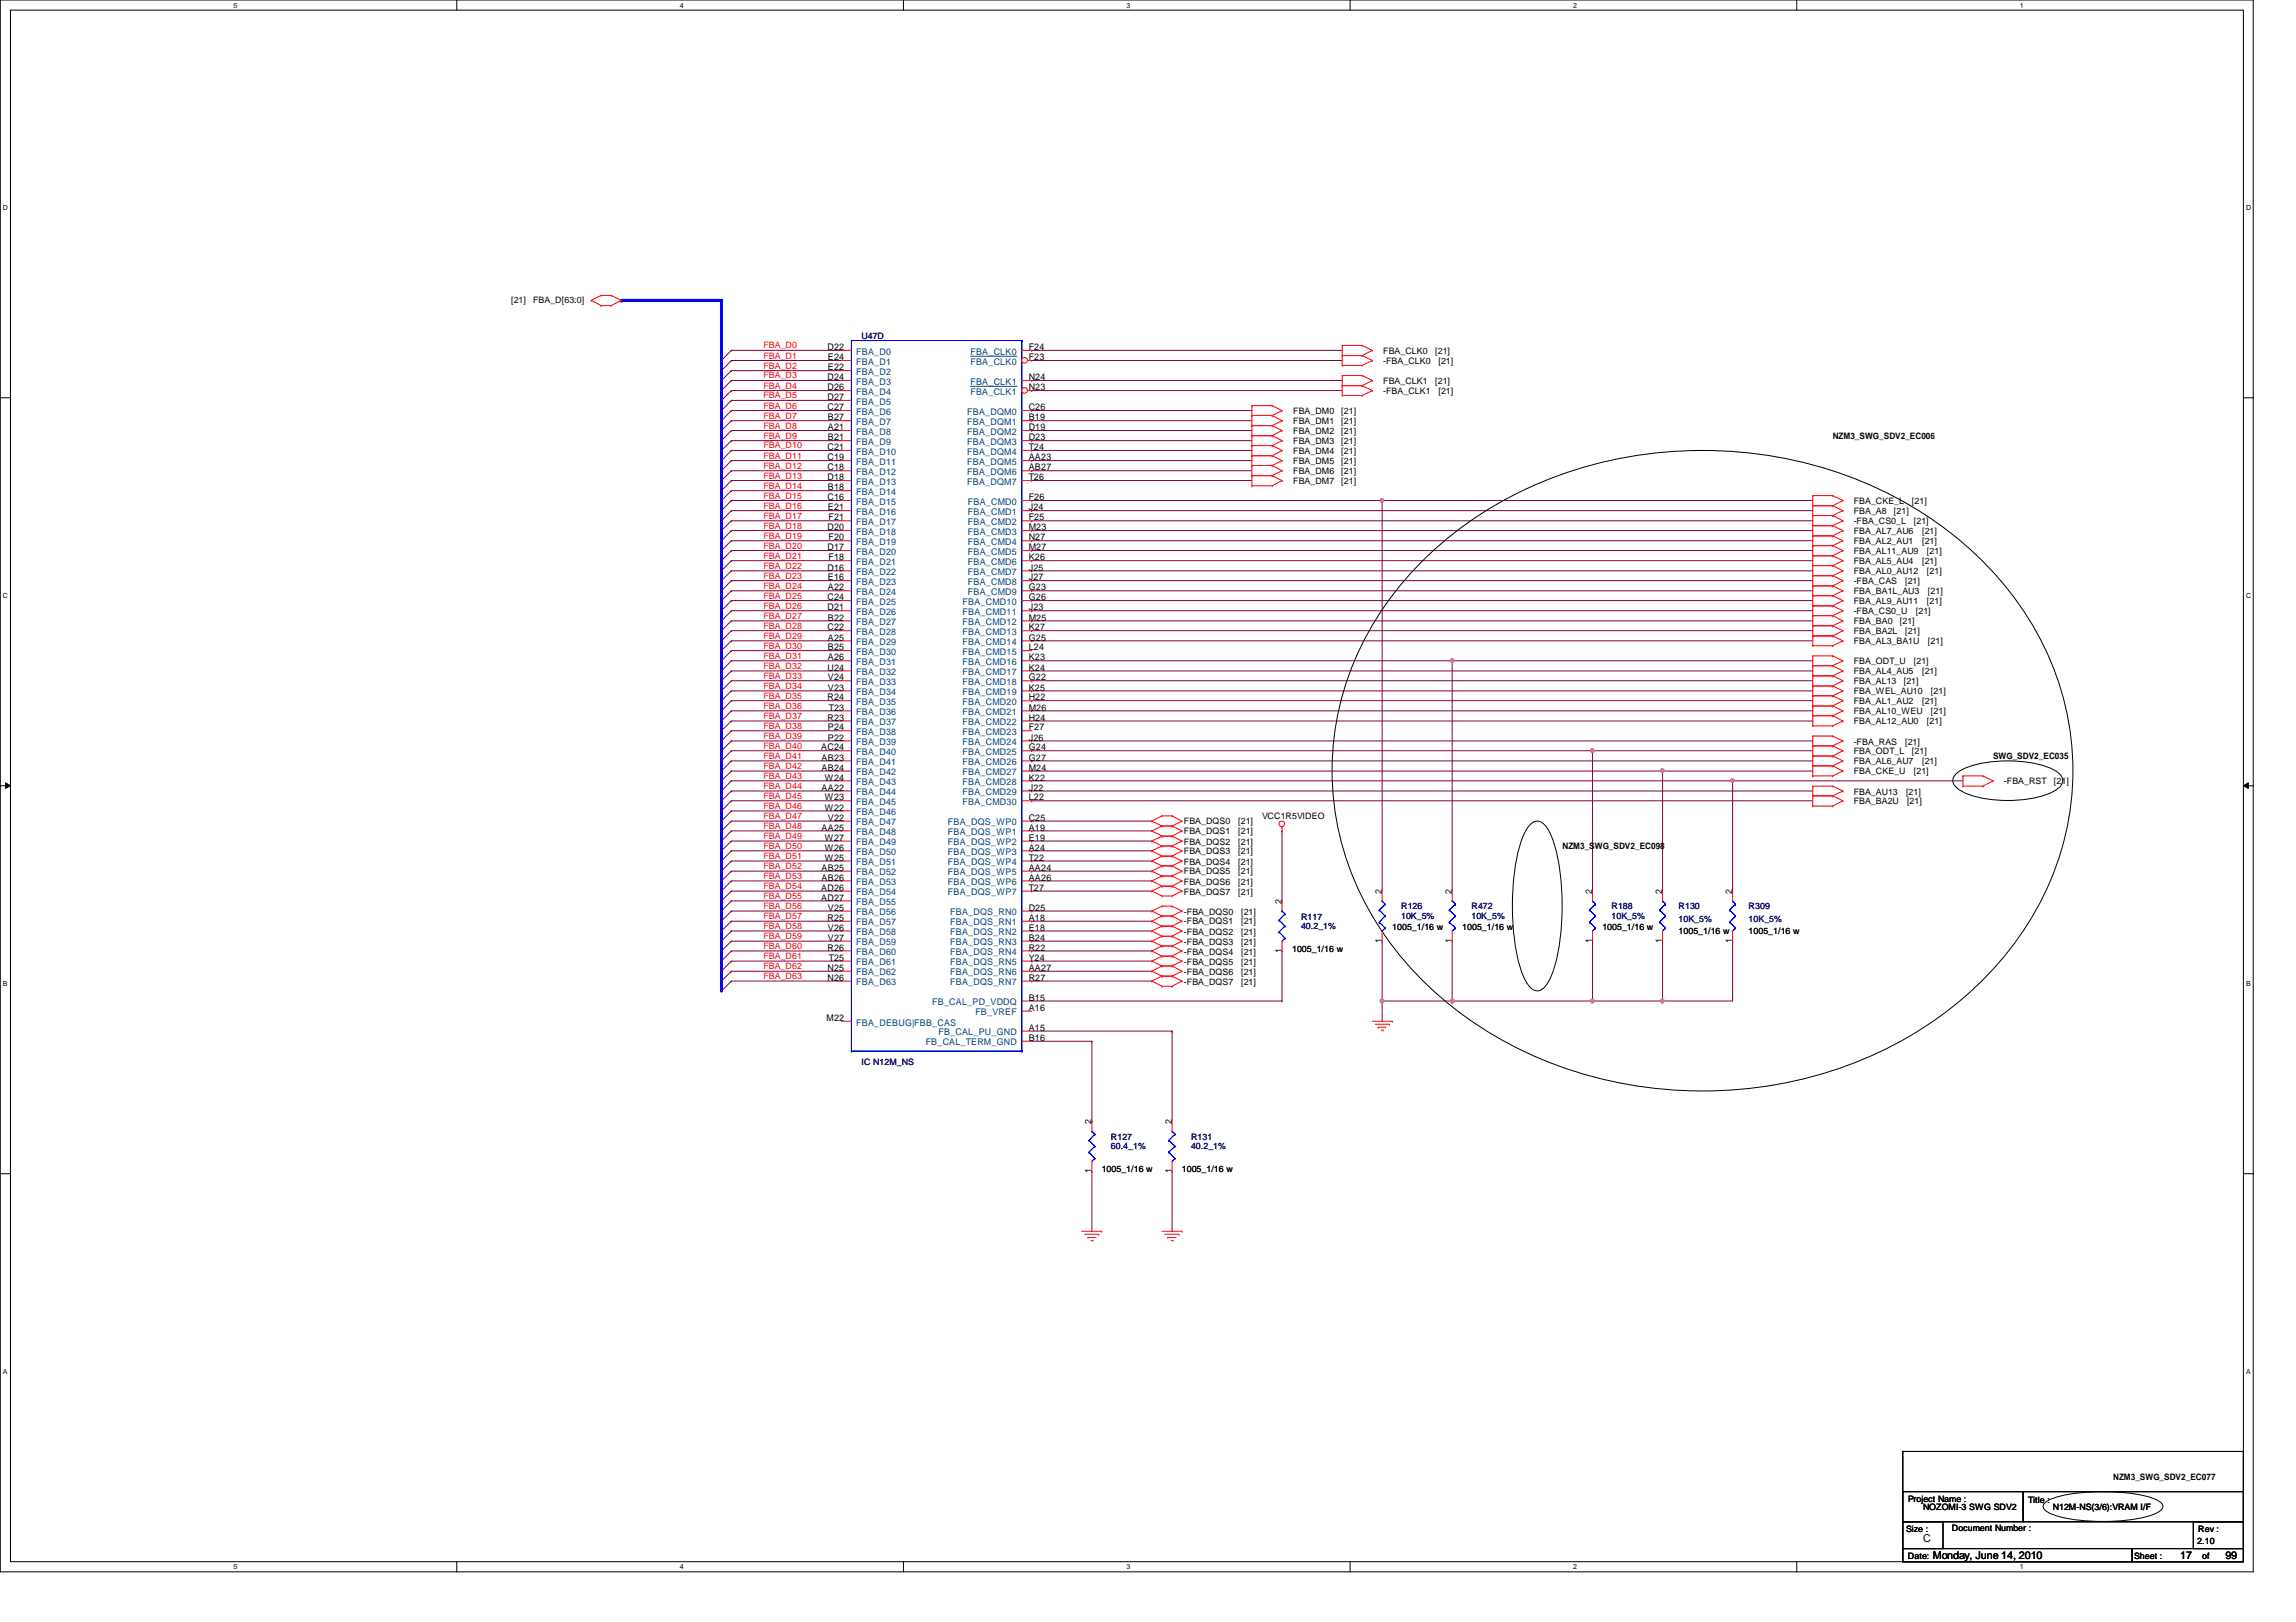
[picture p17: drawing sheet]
<svg xmlns="http://www.w3.org/2000/svg" width="297mm" height="210mm" viewBox="0 0 297 210" stroke-linecap="round" stroke-linejoin="round" font-family="sans-serif">
<defs><g id="words">
<g font-size="1.4">
<text x="248.8" y="199.5">C</text>
<text x="250.1" y="201.7">Monday, June 14, 2010</text>
<text x="282.1" y="201.7">17</text>
<text x="287.9" y="201.7">99</text>
</g>
<g font-size="1.2">
<text x="107.1" y="45.3">D22</text>
<text x="107.1" y="46.6">E24</text>
<text x="107.1" y="47.9">E22</text>
<text x="133.1" y="46.6">F23</text>
<text x="133.1" y="45.3">F24</text>
<text x="107.1" y="53.1">C27</text>
<text x="107.1" y="51.8">D27</text>
<text x="107.1" y="49.2">D24</text>
<text x="107.1" y="50.5">D26</text>
<text x="133.1" y="53.1">C26</text>
<text x="133.1" y="50.5">N23</text>
<text x="133.1" y="49.2">N24</text>
<text x="107.1" y="59.6">C19</text>
<text x="107.1" y="58.3">C21</text>
<text x="107.1" y="54.4">B27</text>
<text x="107.1" y="55.7">A21</text>
<text x="107.1" y="57">B21</text>
<text x="133.1" y="59.6">AA23</text>
<text x="133.1" y="58.3">T24</text>
<text x="133.1" y="57">D23</text>
<text x="133.1" y="55.7">D19</text>
<text x="133.1" y="54.4">B19</text>
<text x="107.1" y="62.1">D18</text>
<text x="107.1" y="64.7">C16</text>
<text x="107.1" y="60.9">C18</text>
<text x="107.1" y="63.5">B18</text>
<text x="133.1" y="64.7">F26</text>
<text x="133.1" y="60.9">AB27</text>
<text x="133.1" y="62.1">T26</text>
<text x="107.1" y="68.6">D20</text>
<text x="107.1" y="71.2">D17</text>
<text x="107.1" y="66">E21</text>
<text x="107.2" y="69.9">F20</text>
<text x="107.2" y="67.4">F21</text>
<text x="133.1" y="69.9">N27</text>
<text x="133.1" y="68.6">M23</text>
<text x="133.1" y="67.4">F25</text>
<text x="133.1" y="66">J24</text>
<text x="133.1" y="71.2">M27</text>
<text x="107.1" y="77.7">C24</text>
<text x="107.1" y="73.8">D16</text>
<text x="107.1" y="76.4">A22</text>
<text x="107.1" y="75.1">E16</text>
<text x="107.2" y="72.5">F18</text>
<text x="133.1" y="77.7">G26</text>
<text x="133.1" y="76.4">G23</text>
<text x="133.1" y="75.1">J27</text>
<text x="133.1" y="73.8">J25</text>
<text x="133.1" y="72.5">K26</text>
<text x="107.1" y="81.6">C22</text>
<text x="107.1" y="79">D21</text>
<text x="107.1" y="80.3">B22</text>
<text x="107.1" y="82.9">A25</text>
<text x="133.1" y="82.9">G25</text>
<text x="133.1" y="80.3">M25</text>
<text x="133.1" y="79">J23</text>
<text x="133.1" y="81.6">K27</text>
<text x="107.1" y="86.8">U24</text>
<text x="107.1" y="85.5">A26</text>
<text x="107.1" y="89.4">V23</text>
<text x="107.1" y="88.1">V24</text>
<text x="107.1" y="84.2">B25</text>
<text x="133.1" y="89.4">K25</text>
<text x="133.1" y="88.1">G22</text>
<text x="133.1" y="86.8">K24</text>
<text x="133.1" y="85.5">K23</text>
<text x="133.1" y="84.2">L24</text>
<text x="107.1" y="93.3">R23</text>
<text x="107.1" y="90.6">R24</text>
<text x="107.1" y="95.8">P22</text>
<text x="107.1" y="94.5">P24</text>
<text x="107.2" y="91.9">T23</text>
<text x="133.1" y="95.8">J26</text>
<text x="133.1" y="94.5">F27</text>
<text x="133.1" y="93.3">H24</text>
<text x="133.1" y="91.9">M26</text>
<text x="133.1" y="90.6">H22</text>
<text x="106.3" y="97.1">AC24</text>
<text x="106.3" y="99.7">AB24</text>
<text x="106.3" y="98.4">AB23</text>
<text x="106.7" y="101">W24</text>
<text x="133.1" y="98.4">G27</text>
<text x="133.1" y="99.7">M24</text>
<text x="133.1" y="101">K22</text>
<text x="133.1" y="97.1">G24</text>
<text x="106.3" y="107.5">AA25</text>
<text x="106.3" y="102.3">AA22</text>
<text x="106.7" y="104.9">W22</text>
<text x="106.7" y="103.6">W23</text>
<text x="107.1" y="106.2">V22</text>
<text x="133.1" y="102.3">J22</text>
<text x="133.1" y="107.5">A19</text>
<text x="133.1" y="106.2">C25</text>
<text x="133.1" y="103.6">L22</text>
<text x="106.3" y="114">AB26</text>
<text x="106.3" y="112.7">AB25</text>
<text x="106.7" y="111.4">W25</text>
<text x="106.7" y="110.1">W26</text>
<text x="106.7" y="108.8">W27</text>
<text x="133.1" y="114">AA26</text>
<text x="133.1" y="112.7">AA24</text>
<text x="133.1" y="111.4">T22</text>
<text x="133.1" y="110.1">A24</text>
<text x="133.1" y="108.8">E19</text>
<text x="106.3" y="116.5">AD27</text>
<text x="106.3" y="115.3">AD26</text>
<text x="107.1" y="119.2">R25</text>
<text x="107.1" y="117.9">V25</text>
<text x="133.1" y="119.2">A18</text>
<text x="133.1" y="115.3">T27</text>
<text x="133.1" y="117.9">D25</text>
<text x="165.8" y="117" transform="rotate(-90 165.8 117)">2</text>
<text x="178.8" y="115.7" transform="rotate(-90 178.8 115.7)">2</text>
<text x="187.8" y="115.7" transform="rotate(-90 187.8 115.7)">2</text>
<text x="206" y="115.7" transform="rotate(-90 206 115.7)">2</text>
<text x="215.1" y="115.7" transform="rotate(-90 215.1 115.7)">2</text>
<text x="224.1" y="115.7" transform="rotate(-90 224.1 115.7)">2</text>
<text x="107.1" y="125.6">N25</text>
<text x="107.1" y="123">R26</text>
<text x="107.1" y="121.8">V27</text>
<text x="107.1" y="120.4">V26</text>
<text x="107.2" y="124.3">T25</text>
<text x="133.1" y="125.6">AA27</text>
<text x="133.1" y="124.3">Y24</text>
<text x="133.1" y="123">R22</text>
<text x="133.1" y="121.8">B24</text>
<text x="133.1" y="120.4">E18</text>
<text x="165.8" y="123.3" transform="rotate(-90 165.8 123.3)">1</text>
<text x="178.8" y="122" transform="rotate(-90 178.8 122)">1</text>
<text x="187.8" y="122" transform="rotate(-90 187.8 122)">1</text>
<text x="206" y="122" transform="rotate(-90 206 122)">1</text>
<text x="215.1" y="122" transform="rotate(-90 215.1 122)">1</text>
<text x="224.1" y="122" transform="rotate(-90 224.1 122)">1</text>
<text x="107.1" y="126.9">N26</text>
<text x="133.1" y="126.9">R27</text>
<text x="133.1" y="130.8">A16</text>
<text x="133.1" y="129.5">B15</text>
<text x="106.9" y="132.1">M22</text>
<text x="133.1" y="134.7">B16</text>
<text x="133.1" y="133.4">A15</text>
<text x="141.2" y="145.5" transform="rotate(-90 141.2 145.5)">2</text>
<text x="151.6" y="145.5" transform="rotate(-90 151.6 145.5)">2</text>
<text x="141.2" y="151.8" transform="rotate(-90 141.2 151.8)">1</text>
<text x="151.6" y="151.8" transform="rotate(-90 151.6 151.8)">1</text>
</g>
<g font-size="1.2" fill="#004080">
<text x="110.8" y="45.9">FBA_D0</text>
<text x="110.8" y="47.2">FBA_D1</text>
<text x="125.6" y="47.2">FBA_CLK0</text>
<text x="125.6" y="45.9">FBA_CLK0</text>
<text x="110.8" y="53.7">FBA_D6</text>
<text x="110.8" y="52.4">FBA_D5</text>
<text x="110.8" y="49.8">FBA_D3</text>
<text x="110.8" y="51.1">FBA_D4</text>
<text x="110.8" y="48.5">FBA_D2</text>
<text x="125.1" y="53.7">FBA_DQM0</text>
<text x="125.6" y="51.1">FBA_CLK1</text>
<text x="125.6" y="49.8">FBA_CLK1</text>
<text x="110.8" y="55">FBA_D7</text>
<text x="110.8" y="56.3">FBA_D8</text>
<text x="110.8" y="57.6">FBA_D9</text>
<text x="110.8" y="58.8">FBA_D10</text>
<text x="125.1" y="58.8">FBA_DQM4</text>
<text x="125.1" y="57.6">FBA_DQM3</text>
<text x="125.1" y="56.3">FBA_DQM2</text>
<text x="125.1" y="55">FBA_DQM1</text>
<text x="110.8" y="64.1">FBA_D14</text>
<text x="110.8" y="62.7">FBA_D13</text>
<text x="110.8" y="65.3">FBA_D15</text>
<text x="110.8" y="61.5">FBA_D12</text>
<text x="110.8" y="60.2">FBA_D11</text>
<text x="125.1" y="60.2">FBA_DQM5</text>
<text x="125.1" y="61.5">FBA_DQM6</text>
<text x="125.1" y="62.7">FBA_DQM7</text>
<text x="125.2" y="65.3">FBA_CMD0</text>
<text x="110.8" y="69.2">FBA_D18</text>
<text x="110.8" y="70.5">FBA_D19</text>
<text x="110.8" y="71.8">FBA_D20</text>
<text x="110.8" y="67.9">FBA_D17</text>
<text x="110.8" y="66.6">FBA_D16</text>
<text x="125.2" y="70.5">FBA_CMD4</text>
<text x="125.2" y="69.2">FBA_CMD3</text>
<text x="125.2" y="67.9">FBA_CMD2</text>
<text x="125.2" y="66.6">FBA_CMD1</text>
<text x="125.2" y="71.8">FBA_CMD5</text>
<text x="110.8" y="77">FBA_D24</text>
<text x="110.8" y="73.1">FBA_D21</text>
<text x="110.8" y="74.4">FBA_D22</text>
<text x="110.8" y="75.7">FBA_D23</text>
<text x="125.2" y="77">FBA_CMD9</text>
<text x="125.2" y="75.7">FBA_CMD8</text>
<text x="125.2" y="74.4">FBA_CMD7</text>
<text x="125.2" y="73.1">FBA_CMD6</text>
<text x="110.8" y="82.2">FBA_D28</text>
<text x="110.8" y="80.9">FBA_D27</text>
<text x="110.8" y="79.6">FBA_D26</text>
<text x="110.8" y="78.3">FBA_D25</text>
<text x="110.8" y="83.5">FBA_D29</text>
<text x="124.5" y="83.5">FBA_CMD14</text>
<text x="124.5" y="80.9">FBA_CMD12</text>
<text x="124.5" y="79.6">FBA_CMD11</text>
<text x="124.5" y="78.3">FBA_CMD10</text>
<text x="124.5" y="82.2">FBA_CMD13</text>
<text x="110.8" y="86.1">FBA_D31</text>
<text x="110.8" y="90">FBA_D34</text>
<text x="110.8" y="88.6">FBA_D33</text>
<text x="110.8" y="87.4">FBA_D32</text>
<text x="110.8" y="84.8">FBA_D30</text>
<text x="124.5" y="90">FBA_CMD19</text>
<text x="124.5" y="88.6">FBA_CMD18</text>
<text x="124.5" y="87.4">FBA_CMD17</text>
<text x="124.5" y="86.1">FBA_CMD16</text>
<text x="124.5" y="84.8">FBA_CMD15</text>
<text x="110.8" y="95.1">FBA_D38</text>
<text x="110.8" y="93.9">FBA_D37</text>
<text x="110.8" y="92.5">FBA_D36</text>
<text x="110.8" y="91.2">FBA_D35</text>
<text x="124.5" y="95.1">FBA_CMD23</text>
<text x="124.5" y="93.9">FBA_CMD22</text>
<text x="124.5" y="92.5">FBA_CMD21</text>
<text x="124.5" y="91.2">FBA_CMD20</text>
<text x="110.8" y="101.6">FBA_D43</text>
<text x="110.8" y="100.3">FBA_D42</text>
<text x="110.8" y="99">FBA_D41</text>
<text x="110.8" y="97.7">FBA_D40</text>
<text x="110.8" y="96.4">FBA_D39</text>
<text x="124.5" y="99">FBA_CMD26</text>
<text x="124.5" y="100.3">FBA_CMD27</text>
<text x="124.5" y="96.4">FBA_CMD24</text>
<text x="124.5" y="101.6">FBA_CMD28</text>
<text x="124.5" y="97.7">FBA_CMD25</text>
<text x="110.8" y="106.8">FBA_D47</text>
<text x="110.8" y="105.5">FBA_D46</text>
<text x="110.8" y="104.2">FBA_D45</text>
<text x="110.8" y="102.9">FBA_D44</text>
<text x="122.6" y="106.8">FBA_DQS_WP0</text>
<text x="124.5" y="102.9">FBA_CMD29</text>
<text x="124.5" y="104.2">FBA_CMD30</text>
<text x="110.8" y="108.1">FBA_D48</text>
<text x="110.8" y="113.3">FBA_D52</text>
<text x="110.8" y="112">FBA_D51</text>
<text x="110.8" y="110.7">FBA_D50</text>
<text x="110.8" y="109.4">FBA_D49</text>
<text x="122.6" y="113.3">FBA_DQS_WP5</text>
<text x="122.6" y="108.1">FBA_DQS_WP1</text>
<text x="122.6" y="112">FBA_DQS_WP4</text>
<text x="122.6" y="110.7">FBA_DQS_WP3</text>
<text x="122.6" y="109.4">FBA_DQS_WP2</text>
<text x="110.8" y="118.4">FBA_D56</text>
<text x="110.8" y="117.1">FBA_D55</text>
<text x="110.8" y="115.9">FBA_D54</text>
<text x="110.8" y="114.6">FBA_D53</text>
<text x="110.8" y="119.8">FBA_D57</text>
<text x="122.6" y="115.9">FBA_DQS_WP7</text>
<text x="122.6" y="114.6">FBA_DQS_WP6</text>
<text x="122.9" y="119.8">FBA_DQS_RN1</text>
<text x="122.9" y="118.4">FBA_DQS_RN0</text>
<text x="110.8" y="122.3">FBA_D59</text>
<text x="110.8" y="124.9">FBA_D61</text>
<text x="110.8" y="123.6">FBA_D60</text>
<text x="110.8" y="121">FBA_D58</text>
<text x="122.9" y="124.9">FBA_DQS_RN5</text>
<text x="122.9" y="123.6">FBA_DQS_RN4</text>
<text x="122.9" y="122.3">FBA_DQS_RN3</text>
<text x="122.9" y="121">FBA_DQS_RN2</text>
<text x="110.8" y="127.5">FBA_D63</text>
<text x="110.8" y="126.2">FBA_D62</text>
<text x="120.6" y="130.1">FB_CAL_PD_VDDQ</text>
<text x="122.9" y="127.5">FBA_DQS_RN7</text>
<text x="122.9" y="126.2">FBA_DQS_RN6</text>
<text x="126.2" y="131.4">FB_VREF</text>
<text x="110.8" y="132.7">FBA_DEBUG|FBB_CAS</text>
<text x="119.8" y="135.3">FB_CAL_TERM_GND</text>
<text x="121.4" y="134">FB_CAL_PU_GND</text>
</g>
<g font-size="1.1">
<text x="66.1" y="39.2">[21]</text>
<text x="69" y="39.2">FBA_D[63:0]</text>
<text x="178.9" y="47.1">-FBA_CLK0</text>
<text x="178.9" y="45.8">FBA_CLK0</text>
<text x="185.7" y="45.8">[21]</text>
<text x="186.1" y="47.1">[21]</text>
<text x="167.3" y="53.6">FBA_DM0</text>
<text x="173.5" y="53.6">[21]</text>
<text x="178.9" y="51">-FBA_CLK1</text>
<text x="178.9" y="49.7">FBA_CLK1</text>
<text x="185.7" y="49.7">[21]</text>
<text x="186.1" y="51">[21]</text>
<text x="167.3" y="58.8">FBA_DM4</text>
<text x="167.3" y="54.9">FBA_DM1</text>
<text x="167.3" y="56.2">FBA_DM2</text>
<text x="167.3" y="57.5">FBA_DM3</text>
<text x="173.5" y="58.8">[21]</text>
<text x="173.5" y="54.9">[21]</text>
<text x="173.5" y="56.2">[21]</text>
<text x="173.5" y="57.5">[21]</text>
<text x="237.1" y="56.8">NZM3_SWG_SDV2_EC006</text>
<text x="167.3" y="60.1">FBA_DM5</text>
<text x="167.3" y="61.3">FBA_DM6</text>
<text x="167.3" y="62.7">FBA_DM7</text>
<text x="173.5" y="60.1">[21]</text>
<text x="173.5" y="61.3">[21]</text>
<text x="173.5" y="62.7">[21]</text>
<text x="239.8" y="65.2">FBA_CKE_L</text>
<text x="247.4" y="65.2">[21]</text>
<text x="239.8" y="66.5">FBA_A8</text>
<text x="239.8" y="69.1">FBA_AL7_AU6</text>
<text x="239.8" y="67.8">-FBA_CS0_L</text>
<text x="239.8" y="70.4">FBA_AL2_AU1</text>
<text x="239.8" y="71.7">FBA_AL11_AU9</text>
<text x="245" y="66.5">[21]</text>
<text x="247.6" y="67.8">[21]</text>
<text x="248.7" y="69.1">[21]</text>
<text x="248.7" y="70.4">[21]</text>
<text x="249.3" y="71.7">[21]</text>
<text x="239.8" y="74.3">FBA_AL0_AU12</text>
<text x="239.8" y="75.6">-FBA_CAS</text>
<text x="239.8" y="73">FBA_AL5_AU4</text>
<text x="239.8" y="76.9">FBA_BA1L_AU3</text>
<text x="246.5" y="75.6">[21]</text>
<text x="248.7" y="73">[21]</text>
<text x="249.3" y="74.3">[21]</text>
<text x="249.4" y="76.9">[21]</text>
<text x="239.8" y="78.2">FBA_AL9_AU11</text>
<text x="239.8" y="79.5">-FBA_CS0_U</text>
<text x="239.8" y="80.8">FBA_BA0</text>
<text x="239.8" y="82.1">FBA_BA2L</text>
<text x="239.8" y="83.4">FBA_AL3_BA1U</text>
<text x="245.8" y="80.8">[21]</text>
<text x="246.5" y="82.1">[21]</text>
<text x="247.9" y="79.5">[21]</text>
<text x="249.3" y="78.2">[21]</text>
<text x="249.4" y="83.4">[21]</text>
<text x="239.8" y="88.6">FBA_AL13</text>
<text x="239.8" y="89.9">FBA_WEL_AU10</text>
<text x="239.8" y="86">FBA_ODT_U</text>
<text x="239.8" y="87.2">FBA_AL4_AU5</text>
<text x="246.3" y="88.6">[21]</text>
<text x="247.6" y="86">[21]</text>
<text x="248.7" y="87.2">[21]</text>
<text x="249.8" y="89.9">[21]</text>
<text x="239.8" y="91.1">FBA_AL1_AU2</text>
<text x="239.8" y="92.5">FBA_AL10_WEU</text>
<text x="239.8" y="93.7">FBA_AL12_AU0</text>
<text x="248.7" y="91.1">[21]</text>
<text x="249.3" y="93.7">[21]</text>
<text x="249.8" y="92.5">[21]</text>
<text x="239.8" y="100.2">FBA_CKE_U</text>
<text x="239.8" y="97.6">FBA_ODT_L</text>
<text x="239.8" y="96.4">-FBA_RAS</text>
<text x="239.8" y="98.9">FBA_AL6_AU7</text>
<text x="246.5" y="96.4">[21]</text>
<text x="247.4" y="97.6">[21]</text>
<text x="247.6" y="100.2">[21]</text>
<text x="248.7" y="98.9">[21]</text>
<text x="257.8" y="98.2">SWG_SDV2_EC035</text>
<text x="259.2" y="101.5">-FBA_RST</text>
<text x="265.7" y="101.5">[21]</text>
<text x="153.2" y="106.7">FBA_DQS0</text>
<text x="153.2" y="108">FBA_DQS1</text>
<text x="160.2" y="106.7">[21]</text>
<text x="160.2" y="108">[21]</text>
<text x="163.3" y="106">VCC1R5VIDEO</text>
<text x="239.8" y="102.8">FBA_AU13</text>
<text x="239.8" y="104.1">FBA_BA2U</text>
<text x="246.6" y="102.8">[21]</text>
<text x="246.7" y="104.1">[21]</text>
<text x="153.2" y="109.3">FBA_DQS2</text>
<text x="153.2" y="110.6">FBA_DQS3</text>
<text x="153.2" y="111.9">FBA_DQS4</text>
<text x="153.2" y="113.2">FBA_DQS5</text>
<text x="160.2" y="109.3">[21]</text>
<text x="160.2" y="110.6">[21]</text>
<text x="160.2" y="111.9">[21]</text>
<text x="160.2" y="113.2">[21]</text>
<text x="202.1" y="109.9">NZM3_SWG_SDV2_EC098</text>
<text x="153.2" y="114.5">FBA_DQS6</text>
<text x="153.2" y="115.8">FBA_DQS7</text>
<text x="153.2" y="118.4">-FBA_DQS0</text>
<text x="153.2" y="119.6">-FBA_DQS1</text>
<text x="160.2" y="114.5">[21]</text>
<text x="160.2" y="115.8">[21]</text>
<text x="160.6" y="118.4">[21]</text>
<text x="160.6" y="119.6">[21]</text>
<text x="153.2" y="120.9">-FBA_DQS2</text>
<text x="153.2" y="122.3">-FBA_DQS3</text>
<text x="153.2" y="123.5">-FBA_DQS4</text>
<text x="153.2" y="124.8">-FBA_DQS5</text>
<text x="160.6" y="120.9">[21]</text>
<text x="160.6" y="122.3">[21]</text>
<text x="160.6" y="123.5">[21]</text>
<text x="160.6" y="124.8">[21]</text>
<text x="167.2" y="123.1">1005_1/16 w</text>
<text x="180.1" y="120.3">1005_1/16 w</text>
<text x="189.2" y="120.3">1005_1/16 w</text>
<text x="207.3" y="120.3">1005_1/16 w</text>
<text x="217.2" y="120.8">1005_1/16 w</text>
<text x="226.2" y="120.8">1005_1/16 w</text>
<text x="153.2" y="126.1">-FBA_DQS6</text>
<text x="153.2" y="127.4">-FBA_DQS7</text>
<text x="160.6" y="126.1">[21]</text>
<text x="160.6" y="127.4">[21]</text>
<text x="142.5" y="151.6">1005_1/16 w</text>
<text x="152.9" y="151.6">1005_1/16 w</text>
<text x="273.4" y="191.5">NZM3_SWG_SDV2_EC077</text>
<text x="246.8" y="194.4">Project Name :</text>
<text x="248.8" y="195.4">NOZOMI-3 SWG SDV2</text>
<text x="262.4" y="194.5">Title :</text>
<text x="265.6" y="195.4">N12M-NS(3/6):VRAM I/F</text>
<text x="246.6" y="198.3">Size :</text>
<text x="246.8" y="201.8">Date:</text>
<text x="252.5" y="198.2">Document Number :</text>
<text x="276.1" y="201.8">Sheet :</text>
<text x="284.3" y="199.8">2.10</text>
<text x="284.4" y="198.3">Rev :</text>
<text x="284.9" y="201.8">of</text>
</g>
<g font-size="1.1" fill="#f00">
<text x="98.8" y="45.1">FBA_D0</text>
<text x="98.8" y="46.4">FBA_D1</text>
<text x="98.8" y="47.7">FBA_D2</text>
<text x="98.8" y="49">FBA_D3</text>
<text x="98.8" y="50.3">FBA_D4</text>
<text x="98.8" y="51.6">FBA_D5</text>
<text x="98.8" y="52.9">FBA_D6</text>
<text x="98.8" y="54.2">FBA_D7</text>
<text x="98.8" y="55.5">FBA_D8</text>
<text x="98.8" y="56.8">FBA_D9</text>
<text x="98.8" y="58">FBA_D10</text>
<text x="98.8" y="59.4">FBA_D11</text>
<text x="98.8" y="60.7">FBA_D12</text>
<text x="98.8" y="61.9">FBA_D13</text>
<text x="98.8" y="63.2">FBA_D14</text>
<text x="98.8" y="64.5">FBA_D15</text>
<text x="98.8" y="65.8">FBA_D16</text>
<text x="98.8" y="67.1">FBA_D17</text>
<text x="98.8" y="68.4">FBA_D18</text>
<text x="98.8" y="69.7">FBA_D19</text>
<text x="98.8" y="71">FBA_D20</text>
<text x="98.8" y="72.3">FBA_D21</text>
<text x="98.8" y="73.6">FBA_D22</text>
<text x="98.8" y="74.9">FBA_D23</text>
<text x="98.8" y="76.2">FBA_D24</text>
<text x="98.8" y="77.5">FBA_D25</text>
<text x="98.8" y="78.8">FBA_D26</text>
<text x="98.8" y="80.1">FBA_D27</text>
<text x="98.8" y="81.4">FBA_D28</text>
<text x="98.8" y="82.7">FBA_D29</text>
<text x="98.8" y="83.9">FBA_D30</text>
<text x="98.8" y="85.3">FBA_D31</text>
<text x="98.8" y="86.6">FBA_D32</text>
<text x="98.8" y="87.8">FBA_D33</text>
<text x="98.8" y="89.2">FBA_D34</text>
<text x="98.8" y="90.4">FBA_D35</text>
<text x="98.8" y="91.7">FBA_D36</text>
<text x="98.8" y="93">FBA_D37</text>
<text x="98.8" y="94.3">FBA_D38</text>
<text x="98.8" y="95.6">FBA_D39</text>
<text x="98.8" y="96.9">FBA_D40</text>
<text x="98.8" y="98.2">FBA_D41</text>
<text x="98.8" y="99.5">FBA_D42</text>
<text x="98.8" y="100.8">FBA_D43</text>
<text x="98.8" y="102.1">FBA_D44</text>
<text x="98.8" y="103.4">FBA_D45</text>
<text x="98.8" y="104.7">FBA_D46</text>
<text x="98.8" y="106">FBA_D47</text>
<text x="98.8" y="107.3">FBA_D48</text>
<text x="98.8" y="108.6">FBA_D49</text>
<text x="98.8" y="109.9">FBA_D50</text>
<text x="98.8" y="111.2">FBA_D51</text>
<text x="98.8" y="112.5">FBA_D52</text>
<text x="98.8" y="113.7">FBA_D53</text>
<text x="98.8" y="115.1">FBA_D54</text>
<text x="98.8" y="116.3">FBA_D55</text>
<text x="98.8" y="117.6">FBA_D56</text>
<text x="98.8" y="119">FBA_D57</text>
<text x="98.8" y="120.2">FBA_D58</text>
<text x="98.8" y="121.5">FBA_D59</text>
<text x="98.8" y="122.8">FBA_D60</text>
<text x="98.8" y="124.1">FBA_D61</text>
<text x="98.8" y="125.4">FBA_D62</text>
<text x="98.8" y="126.7">FBA_D63</text>
</g>
<g font-size="1.1" fill="#000080">
<text x="111.5" y="43.9">U47D</text>
<text x="168.3" y="119">R117</text>
<text x="181.3" y="117.7">R126</text>
<text x="181.3" y="118.9">10K_5%</text>
<text x="190.4" y="117.7">R472</text>
<text x="190.4" y="118.9">10K_5%</text>
<text x="208.5" y="117.7">R188</text>
<text x="208.5" y="118.9">10K_5%</text>
<text x="217.2" y="117.7">R130</text>
<text x="217.2" y="119.3">10K_5%</text>
<text x="226.2" y="117.7">R309</text>
<text x="226.2" y="119.3">10K_5%</text>
<text x="168.3" y="120.2">40.2_1%</text>
<text x="111.5" y="137.8">IC N12M_NS</text>
<text x="143.7" y="147.5">R127</text>
<text x="143.7" y="148.7">60.4_1%</text>
<text x="154.1" y="147.5">R131</text>
<text x="154.1" y="148.7">40.2_1%</text>
</g>
<g font-size=".9">
<text x="30.2" y="1">5</text>
<text x="88" y="1">4</text>
<text x="145.8" y="1">3</text>
<text x="203.5" y="1">2</text>
<text x="261.3" y="1">1</text>
<text x=".4" y="27.2">D</text>
<text x="290.6" y="27.2">D</text>
<text x=".4" y="77.3">C</text>
<text x="290.6" y="77.3">C</text>
<text x=".4" y="127.6">B</text>
<text x="290.6" y="127.6">B</text>
<text x=".4" y="177.8">A</text>
<text x="290.6" y="177.8">A</text>
<text x="30.2" y="203.1">5</text>
<text x="88" y="203.1">4</text>
<text x="145.8" y="203.1">3</text>
<text x="203.5" y="203.1">2</text>
<text x="261.3" y="203.1">1</text>
</g>
</g></defs>
<path d="M0 0h291.5v203.4h-291.5zM1.4 1.3h288.8v200.8h-288.8z" fill="none" stroke="#000" stroke-width=".13"/>
<g fill="#fff">
<path d="M30.2 .2h.5v1h-.5z"/>
<path d="M30.2 202.3h.5v1h-.5z"/>
</g>
<path d="M59.1 0v1.3M59.1 202.1v1.3" fill="none" stroke="#000" stroke-width=".13"/>
<g fill="#fff">
<path d="M88 .2h.5v1h-.5z"/>
<path d="M88 202.3h.5v1h-.5z"/>
</g>
<path d="M116.9 0v1.3M116.9 202.1v1.3" fill="none" stroke="#000" stroke-width=".13"/>
<g fill="#fff">
<path d="M145.8 .2h.5v1h-.5z"/>
<path d="M145.8 202.3h.5v1h-.5z"/>
</g>
<path d="M174.7 0v1.3M174.7 202.1v1.3" fill="none" stroke="#000" stroke-width=".13"/>
<g fill="#fff">
<path d="M203.5 .2h.5v1h-.5z"/>
<path d="M203.5 202.3h.5v1h-.5z"/>
</g>
<path d="M232.4 0v1.3M232.4 202.1v1.3" fill="none" stroke="#000" stroke-width=".13"/>
<g fill="#fff">
<path d="M261.3 .2h.5v1h-.5z"/>
<path d="M261.3 202.3h.5v1h-.5z"/>
<path d="M.4 26.4h.6v1h-.6z"/>
<path d="M290.6 26.4h.6v1h-.6z"/>
<path d="M.4 76.5h.6v1.1h-.6z"/>
<path d="M290.6 76.5h.6v1.1h-.6z"/>
</g>
<path d="M0 51.5h1.4M290.2 51.5h1.3" fill="none" stroke="#000" stroke-width=".13"/>
<g fill="#fff">
<path d="M.4 126.7h.6v1.1h-.6z"/>
<path d="M290.6 126.7h.6v1.1h-.6z"/>
</g>
<path d="M0 101.7h1.4M.7 101.3l.7 .4-.7 .3zM290.2 101.7l.7-.4v.7zM290.2 101.7h1.3" fill="none" stroke="#000" stroke-width=".13"/>
<path d="M.7 101.3l.7 .4-.7 .3zM290.2 101.7l.7-.4v.7z" fill="#000"/>
<g fill="#fff">
<path d="M.4 177h.5v1h-.5z"/>
<path d="M290.6 177h.5v1h-.5z"/>
</g>
<path d="M0 151.9h1.4M290.2 151.9h1.3" fill="none" stroke="#000" stroke-width=".13"/>
<g fill="none" stroke="#800040" stroke-width=".13">
<path d="M133.5 58.3h.1M133.5 59.6h.1M133.5 46.7h.1M133.5 50.5h.1M133.5 49.2h.1M133.5 58.3h28.5M133.5 59.6h28.5M133.5 46.7h40.1M133.5 50.5h40.1M133.5 49.2h40.1M133.5 60.9h.1M133.5 62.2h.1"/>
<path d="M133.5 60.9h28.5M133.5 62.2h28.5M133.5 89.4h.1M133.5 92h.1M133.5 90.7h.1M133.5 98.5h.1M133.5 88.1h.1M133.5 89.4h101M133.5 92h101M133.5 90.7h101M133.5 98.5h101M133.5 88.1h101"/>
<path d="M206 97.2h.1M206 97.2h28.5"/>
</g>
<path d="M205.8 97l.2-.1 .2 .1v.3l-.2 .1-.2-.1z" fill-rule="evenodd" fill="#f0f"/>
<path d="M205.8 97l.2-.1 .2 .1v.3l-.2 .1-.2-.1z" fill="none" stroke="#f0f" stroke-width=".13"/>
<path d="M94.6 45.3h.1M94.6 45.3h14.3M178.8 64.8h.1M178.8 64.8h55.7" fill="none" stroke="#800040" stroke-width=".13"/>
<path d="M178.6 64.6l.2-.1 .2 .1-.1 .3-.1 .1-.2-.1z" fill-rule="evenodd" fill="#f0f"/>
<path d="M178.6 64.6l.2-.1 .2 .1-.1 .3-.1 .1-.2-.1z" fill="none" stroke="#f0f" stroke-width=".13"/>
<path d="M215.1 99.8h.1M215.1 99.8h19.4" fill="none" stroke="#800040" stroke-width=".13"/>
<path d="M214.9 99.5h.1l.3 .1-.1 .3-.2 .1-.1-.1z" fill-rule="evenodd" fill="#f0f"/>
<path d="M214.9 99.5h.1l.3 .1-.1 .3-.2 .1-.1-.1z" fill="none" stroke="#f0f" stroke-width=".13"/>
<g fill="none" stroke="#800040" stroke-width=".13">
<path d="M94.6 46.7h.1M94.6 48h.1M94.6 49.2h.1M94.6 50.5h.1M94.6 51.8h.1M94.6 53.1h.1M94.6 54.4h.1M94.6 46.7h14.3M94.6 48h14.3M94.6 49.2h14.3M94.6 53.1h14.3M94.6 50.5h14.3"/>
<path d="M94.6 51.8h14.3M94.6 54.4h14.3M133.5 53.1h.1M133.5 53.1h28.5M133.5 66.1h.1M133.5 67.4h.1M133.5 66.1h101M133.5 67.4h101M133.5 102.4h.1M133.5 102.4h101"/>
</g>
<path d="M80.4 38.9h12.9" fill="none" stroke="#00f" stroke-width=".38"/>
<circle cx="80.4" cy="38.9" r=".19" fill="#00f"/>
<g fill="none" stroke="#800040" stroke-width=".13">
<path d="M94.6 55.7h.1M94.6 57h.1M94.6 58.3h.1M94.6 59.6h.1M94.6 55.7h14.3M94.6 57h14.3M94.6 58.3h14.3M94.6 59.6h14.3M133.5 54.4h.1M133.5 45.3h.1M133.5 55.7h.1M133.5 57h.1"/>
<path d="M133.5 55.7h28.5M133.5 57h28.5M133.5 54.4h28.5M133.5 45.3h40.1M94.6 60.9h.1M94.6 62.2h.1M94.6 63.5h.1M94.6 64.8h.1M94.6 66.1h.1M94.6 67.4h.1M94.6 68.7h.1M94.6 70h.1"/>
<path d="M94.6 71.2h.1M94.6 72.6h.1M94.6 73.9h.1M94.6 75.1h.1M94.6 76.5h.1M94.6 77.7h.1M94.6 79h.1M94.6 60.9h14.3M94.6 62.2h14.3M94.6 63.5h14.3M94.6 64.8h14.3M94.6 68.7h14.3"/>
<path d="M94.6 70h14.3M94.6 71.2h14.3M94.6 66.1h14.3M94.6 67.4h14.3M94.6 72.6h14.3M94.6 73.9h14.3M94.6 75.1h14.3M94.6 76.5h14.3M94.6 77.7h14.3M94.6 79h14.3M133.5 68.7h.1M133.5 70h.1"/>
<path d="M133.5 71.2h.1M133.5 72.6h.1M133.5 73.9h.1M133.5 75.1h.1M133.5 76.5h.1M133.5 77.7h.1M133.5 79h.1M133.5 68.7h101M133.5 70h101M133.5 71.2h101M133.5 72.6h101M133.5 73.9h101"/>
<path d="M133.5 75.1h101M133.5 76.5h101M133.5 77.7h101M133.5 79h101M94.6 80.3h.1M94.6 81.6h.1M94.6 82.9h.1M94.6 84.2h.1M94.6 85.5h.1M94.6 86.8h.1M94.6 88.1h.1M94.6 89.4h.1"/>
<path d="M94.6 90.7h.1M94.6 92h.1M94.6 93.3h.1M94.6 94.6h.1M94.6 95.9h.1M94.6 97.2h.1M94.6 98.5h.1M94.6 99.8h.1M94.6 80.3h14.3M94.6 81.6h14.3M94.6 82.9h14.3M94.6 84.2h14.3"/>
<path d="M94.6 85.5h14.3M94.6 86.8h14.3M94.6 88.1h14.3M94.6 89.4h14.3M94.6 90.7h14.3M94.6 92h14.3M94.6 93.3h14.3M94.6 94.6h14.3M94.6 95.9h14.3M94.6 97.2h14.3M94.6 98.5h14.3M94.6 99.8h14.3"/>
<path d="M133.5 81.6h.1M133.5 82.9h.1M133.5 86.8h.1M133.5 81.6h101M133.5 82.9h101M133.5 86.8h101M187.9 85.5h.1M187.9 85.5h46.6M94.6 101h.1M94.6 102.4h.1M94.6 103.6h.1M94.6 104.9h.1"/>
<path d="M94.6 106.3h.1M94.6 107.5h.1M94.6 108.8h.1M94.6 110.1h.1M94.6 111.4h.1M94.6 112.7h.1M94.6 114h.1M94.6 115.3h.1M94.6 116.6h.1M94.6 117.9h.1M94.6 119.2h.1M94.6 101h14.3"/>
<path d="M94.6 102.4h14.3M94.6 103.6h14.3M94.6 104.9h14.3M94.6 106.3h14.3M94.6 107.5h14.3M94.6 108.8h14.3M94.6 110.1h14.3M94.6 111.4h14.3M94.6 112.7h14.3M94.6 114h14.3M94.6 115.3h14.3M94.6 116.6h14.3"/>
<path d="M94.6 117.9h14.3M94.6 119.2h14.3M94.6 120.5h.1M94.6 121.8h.1M94.6 123.1h.1M94.6 124.4h.1M94.6 125.7h.1M94.6 127h.1M94.6 120.5h14.3M94.6 121.8h14.3M94.6 123.1h14.3M94.6 124.4h14.3"/>
<path d="M94.6 125.7h14.3M94.6 127h14.3"/>
</g>
<circle cx="187.9" cy="85.5" r=".25" fill="#f0f"/>
<circle cx="187.9" cy="85.5" r=".25" fill="none" stroke="#f0f" stroke-width=".13"/>
<path d="M178.8 64.8h.1M178.8 64.8v50.5M133.5 80.3h.1M133.5 80.3h101M178.8 121.8h.1M178.8 129.5h.1M178.8 121.8v7.7M178.8 129.5h9.1" fill="none" stroke="#800040" stroke-width=".13"/>
<circle cx="187.9" cy="129.5" r=".26" fill="#f0f"/>
<circle cx="187.9" cy="129.5" r=".26" fill="none" stroke="#f0f" stroke-width=".13"/>
<path d="M178.6 129.3h.2l.2 .1-.1 .3-.1 .1-.2-.1z" fill-rule="evenodd" fill="#f0f"/>
<path d="M178.6 129.3h.2l.2 .1-.1 .3-.1 .1-.2-.1z" fill="none" stroke="#f0f" stroke-width=".13"/>
<path d="M187.9 121.8h.1M187.9 129.5h.1M187.9 121.8v7.7M187.9 129.5h18.1M215.1 121.8h.1M215.1 121.8v7.7" fill="none" stroke="#800040" stroke-width=".13"/>
<circle cx="187.9" cy="129.5" r=".26" fill="#f0f"/>
<circle cx="187.9" cy="129.5" r=".26" fill="none" stroke="#f0f" stroke-width=".13"/>
<path d="M206 129.5h.1M206 121.8h.1M206 129.5h9.1M206 121.8v7.7" fill="none" stroke="#800040" stroke-width=".13"/>
<path d="M205.8 129.3h.2l.2 .1v.3l-.2 .1-.2-.1z" fill-rule="evenodd" fill="#f0f"/>
<path d="M205.8 129.3h.2l.2 .1v.3l-.2 .1-.2-.1z" fill="none" stroke="#f0f" stroke-width=".13"/>
<g fill="none" stroke="#800040" stroke-width=".13">
<path d="M133.5 106.3h.1M133.5 103.6h.1M133.5 107.5h.1M133.5 108.8h.1M133.5 110.1h.1M133.5 111.4h.1M133.5 112.7h.1M133.5 114h.1M133.5 115.3h.1M133.5 117.9h.1M133.5 119.2h.1M133.5 106.3h15.5"/>
<path d="M133.5 103.6h101M133.5 107.5h15.5M133.5 108.8h15.5M133.5 110.1h15.5M133.5 111.4h15.5M133.5 112.7h15.5M133.5 114h15.5M133.5 115.3h15.5M133.5 117.9h15.5M133.5 119.2h15.5M165.9 107.5h.1M165.9 107.5v9.1"/>
<path d="M224.2 101h.1M224.2 101h29.8M133.5 120.5h.1M133.5 121.8h.1M133.5 123.1h.1M133.5 124.4h.1M133.5 125.7h.1M133.5 127h.1M133.5 120.5h15.5M133.5 121.8h15.5M133.5 123.1h15.5M133.5 124.4h15.5"/>
<path d="M133.5 125.7h15.5M133.5 127h15.5M133.5 129.5h32.4M133.5 134.7h7.8M133.5 133.4h18.1M141.3 134.7h.1M141.3 134.7v10.4M151.6 133.4h.1M151.6 133.4v11.7M165.9 129.5h.1M165.9 123.1h.1M165.9 123.1v6.4"/>
<path d="M178.8 129.5h.1M178.8 129.5v2.7M141.3 145.1h.1M141.3 151.6h.1M141.3 151.6v7.7M151.6 151.6h.1M151.6 151.6v7.7"/>
</g>
<path d="M93.3 127v1.3" fill="none" stroke="#00f" stroke-width=".38"/>
<circle cx="93.3" cy="127" r=".19" fill="#00f"/>
<path d="M93.3 49.2v1.3" fill="none" stroke="#00f" stroke-width=".38"/>
<circle cx="93.3" cy="49.2" r=".19" fill="#00f"/>
<path d="M93.3 38.9v7.8" fill="none" stroke="#00f" stroke-width=".38"/>
<circle cx="93.3" cy="38.9" r=".19" fill="#00f"/>
<path d="M93.3 48v1.2" fill="none" stroke="#00f" stroke-width=".38"/>
<circle cx="93.3" cy="48" r=".19" fill="#00f"/>
<path d="M93.3 46.7v1.3" fill="none" stroke="#00f" stroke-width=".38"/>
<circle cx="93.3" cy="46.7" r=".19" fill="#00f"/>
<path d="M93.3 50.5v1.3" fill="none" stroke="#00f" stroke-width=".38"/>
<circle cx="93.3" cy="50.5" r=".19" fill="#00f"/>
<path d="M93.3 62.2v1.3" fill="none" stroke="#00f" stroke-width=".38"/>
<circle cx="93.3" cy="62.2" r=".19" fill="#00f"/>
<path d="M93.3 55.7v1.3" fill="none" stroke="#00f" stroke-width=".38"/>
<circle cx="93.3" cy="55.7" r=".19" fill="#00f"/>
<path d="M93.3 51.8v1.3" fill="none" stroke="#00f" stroke-width=".38"/>
<circle cx="93.3" cy="51.8" r=".19" fill="#00f"/>
<path d="M93.3 54.4v1.3" fill="none" stroke="#00f" stroke-width=".38"/>
<circle cx="93.3" cy="54.4" r=".19" fill="#00f"/>
<path d="M93.3 53.1v1.3" fill="none" stroke="#00f" stroke-width=".38"/>
<circle cx="93.3" cy="53.1" r=".19" fill="#00f"/>
<path d="M93.3 58.3v1.3" fill="none" stroke="#00f" stroke-width=".38"/>
<circle cx="93.3" cy="58.3" r=".19" fill="#00f"/>
<path d="M93.3 57v1.3" fill="none" stroke="#00f" stroke-width=".38"/>
<circle cx="93.3" cy="57" r=".19" fill="#00f"/>
<path d="M93.3 60.9v1.3" fill="none" stroke="#00f" stroke-width=".38"/>
<circle cx="93.3" cy="60.9" r=".19" fill="#00f"/>
<path d="M93.3 59.6v1.3" fill="none" stroke="#00f" stroke-width=".38"/>
<circle cx="93.3" cy="59.6" r=".19" fill="#00f"/>
<path d="M93.3 71.2v1.4" fill="none" stroke="#00f" stroke-width=".38"/>
<circle cx="93.3" cy="71.2" r=".19" fill="#00f"/>
<path d="M93.3 64.8v1.3" fill="none" stroke="#00f" stroke-width=".38"/>
<circle cx="93.3" cy="64.8" r=".19" fill="#00f"/>
<path d="M93.3 63.5v1.3" fill="none" stroke="#00f" stroke-width=".38"/>
<circle cx="93.3" cy="63.5" r=".19" fill="#00f"/>
<path d="M93.3 67.4v1.3" fill="none" stroke="#00f" stroke-width=".38"/>
<circle cx="93.3" cy="67.4" r=".19" fill="#00f"/>
<path d="M93.3 66.1v1.3" fill="none" stroke="#00f" stroke-width=".38"/>
<circle cx="93.3" cy="66.1" r=".19" fill="#00f"/>
<path d="M93.3 70v1.2" fill="none" stroke="#00f" stroke-width=".38"/>
<circle cx="93.3" cy="70" r=".19" fill="#00f"/>
<path d="M93.3 68.7v1.3" fill="none" stroke="#00f" stroke-width=".38"/>
<circle cx="93.3" cy="68.7" r=".19" fill="#00f"/>
<path d="M93.3 73.9v1.2" fill="none" stroke="#00f" stroke-width=".38"/>
<circle cx="93.3" cy="73.9" r=".19" fill="#00f"/>
<path d="M93.3 72.6v1.3" fill="none" stroke="#00f" stroke-width=".38"/>
<circle cx="93.3" cy="72.6" r=".19" fill="#00f"/>
<path d="M93.3 75.1v1.4" fill="none" stroke="#00f" stroke-width=".38"/>
<circle cx="93.3" cy="75.1" r=".19" fill="#00f"/>
<path d="M93.3 84.2v1.3" fill="none" stroke="#00f" stroke-width=".38"/>
<circle cx="93.3" cy="84.2" r=".19" fill="#00f"/>
<path d="M93.3 77.7v1.3" fill="none" stroke="#00f" stroke-width=".38"/>
<circle cx="93.3" cy="77.7" r=".19" fill="#00f"/>
<path d="M93.3 76.5v1.2" fill="none" stroke="#00f" stroke-width=".38"/>
<circle cx="93.3" cy="76.5" r=".19" fill="#00f"/>
<path d="M93.3 80.3v1.3" fill="none" stroke="#00f" stroke-width=".38"/>
<circle cx="93.3" cy="80.3" r=".19" fill="#00f"/>
<path d="M93.3 79v1.3" fill="none" stroke="#00f" stroke-width=".38"/>
<circle cx="93.3" cy="79" r=".19" fill="#00f"/>
<path d="M93.3 82.9v1.3" fill="none" stroke="#00f" stroke-width=".38"/>
<circle cx="93.3" cy="82.9" r=".19" fill="#00f"/>
<path d="M93.3 81.6v1.3" fill="none" stroke="#00f" stroke-width=".38"/>
<circle cx="93.3" cy="81.6" r=".19" fill="#00f"/>
<path d="M93.3 86.8v1.3" fill="none" stroke="#00f" stroke-width=".38"/>
<circle cx="93.3" cy="86.8" r=".19" fill="#00f"/>
<path d="M93.3 85.5v1.3" fill="none" stroke="#00f" stroke-width=".38"/>
<circle cx="93.3" cy="85.5" r=".19" fill="#00f"/>
<path d="M93.3 88.1v1.3" fill="none" stroke="#00f" stroke-width=".38"/>
<circle cx="93.3" cy="88.1" r=".19" fill="#00f"/>
<path d="M93.3 99.8v1.2" fill="none" stroke="#00f" stroke-width=".38"/>
<circle cx="93.3" cy="99.8" r=".19" fill="#00f"/>
<path d="M93.3 93.3v1.3" fill="none" stroke="#00f" stroke-width=".38"/>
<circle cx="93.3" cy="93.3" r=".19" fill="#00f"/>
<path d="M93.3 89.4v1.3" fill="none" stroke="#00f" stroke-width=".38"/>
<circle cx="93.3" cy="89.4" r=".19" fill="#00f"/>
<path d="M93.3 92v1.3" fill="none" stroke="#00f" stroke-width=".38"/>
<circle cx="93.3" cy="92" r=".19" fill="#00f"/>
<path d="M93.3 90.7v1.3" fill="none" stroke="#00f" stroke-width=".38"/>
<circle cx="93.3" cy="90.7" r=".19" fill="#00f"/>
<path d="M93.3 95.9v1.3" fill="none" stroke="#00f" stroke-width=".38"/>
<circle cx="93.3" cy="95.9" r=".19" fill="#00f"/>
<path d="M93.3 94.6v1.3" fill="none" stroke="#00f" stroke-width=".38"/>
<circle cx="93.3" cy="94.6" r=".19" fill="#00f"/>
<path d="M93.3 98.5v1.3" fill="none" stroke="#00f" stroke-width=".38"/>
<circle cx="93.3" cy="98.5" r=".19" fill="#00f"/>
<path d="M93.3 97.2v1.3" fill="none" stroke="#00f" stroke-width=".38"/>
<circle cx="93.3" cy="97.2" r=".19" fill="#00f"/>
<path d="M93.3 101v1.4" fill="none" stroke="#00f" stroke-width=".38"/>
<circle cx="93.3" cy="101" r=".19" fill="#00f"/>
<path d="M93.3 106.3v1.2" fill="none" stroke="#00f" stroke-width=".38"/>
<circle cx="93.3" cy="106.3" r=".19" fill="#00f"/>
<path d="M93.3 102.4v1.2" fill="none" stroke="#00f" stroke-width=".38"/>
<circle cx="93.3" cy="102.4" r=".19" fill="#00f"/>
<path d="M93.3 104.9v1.4" fill="none" stroke="#00f" stroke-width=".38"/>
<circle cx="93.3" cy="104.9" r=".19" fill="#00f"/>
<path d="M93.3 103.6v1.3" fill="none" stroke="#00f" stroke-width=".38"/>
<circle cx="93.3" cy="103.6" r=".19" fill="#00f"/>
<path d="M93.3 108.8v1.3" fill="none" stroke="#00f" stroke-width=".38"/>
<circle cx="93.3" cy="108.8" r=".19" fill="#00f"/>
<path d="M93.3 107.5v1.3" fill="none" stroke="#00f" stroke-width=".38"/>
<circle cx="93.3" cy="107.5" r=".19" fill="#00f"/>
<path d="M93.3 111.4v1.3" fill="none" stroke="#00f" stroke-width=".38"/>
<circle cx="93.3" cy="111.4" r=".19" fill="#00f"/>
<path d="M93.3 110.1v1.3" fill="none" stroke="#00f" stroke-width=".38"/>
<circle cx="93.3" cy="110.1" r=".19" fill="#00f"/>
<path d="M93.3 114v1.3" fill="none" stroke="#00f" stroke-width=".38"/>
<circle cx="93.3" cy="114" r=".19" fill="#00f"/>
<path d="M93.3 112.7v1.3" fill="none" stroke="#00f" stroke-width=".38"/>
<circle cx="93.3" cy="112.7" r=".19" fill="#00f"/>
<path d="M93.3 121.8v1.3" fill="none" stroke="#00f" stroke-width=".38"/>
<circle cx="93.3" cy="121.8" r=".19" fill="#00f"/>
<path d="M93.3 115.3v1.3" fill="none" stroke="#00f" stroke-width=".38"/>
<circle cx="93.3" cy="115.3" r=".19" fill="#00f"/>
<path d="M93.3 117.9v1.3" fill="none" stroke="#00f" stroke-width=".38"/>
<circle cx="93.3" cy="117.9" r=".19" fill="#00f"/>
<path d="M93.3 116.6v1.3" fill="none" stroke="#00f" stroke-width=".38"/>
<circle cx="93.3" cy="116.6" r=".19" fill="#00f"/>
<path d="M93.3 120.5v1.3" fill="none" stroke="#00f" stroke-width=".38"/>
<circle cx="93.3" cy="120.5" r=".19" fill="#00f"/>
<path d="M93.3 119.2v1.3" fill="none" stroke="#00f" stroke-width=".38"/>
<circle cx="93.3" cy="119.2" r=".19" fill="#00f"/>
<path d="M93.3 124.4v1.3" fill="none" stroke="#00f" stroke-width=".38"/>
<circle cx="93.3" cy="124.4" r=".19" fill="#00f"/>
<path d="M93.3 123.1v1.3" fill="none" stroke="#00f" stroke-width=".38"/>
<circle cx="93.3" cy="123.1" r=".19" fill="#00f"/>
<path d="M93.3 125.7v1.3" fill="none" stroke="#00f" stroke-width=".38"/>
<circle cx="93.3" cy="125.7" r=".19" fill="#00f"/>
<g fill="none" stroke="#800040" stroke-width=".13">
<path d="M133.5 64.8h.1M133.5 64.8h45.3M133.5 85.5h.1M133.5 95.9h.1M133.5 97.2h.1M133.5 99.8h.1M133.5 93.3h101M133.5 85.5h54.4M133.5 95.9h101M133.5 97.2h72.5M133.5 99.8h81.6M187.9 85.5h.1"/>
<path d="M187.9 85.5v29.8M206 97.2h.1M206 97.2v18.1M215.1 99.8h.1M215.1 99.8v15.5M234.5 93.3h.1M215.1 129.5h.1M224.2 121.8h.1M224.2 121.8v7.7h-9.1"/>
</g>
<path d="M214.9 129.3h.1l.3 .1-.1 .3-.2 .1-.1-.1z" fill-rule="evenodd" fill="#f0f"/>
<path d="M214.9 129.3h.1l.3 .1-.1 .3-.2 .1-.1-.1z" fill="none" stroke="#f0f" stroke-width=".13"/>
<path d="M224.2 101h.1M224.2 101v14.3" fill="none" stroke="#800040" stroke-width=".13"/>
<path d="M224 100.9h.3l.1 .1-.1 .2-.2 .1-.1-.1z" fill-rule="evenodd" fill="#f0f"/>
<path d="M224 100.9h.3l.1 .1-.1 .2-.2 .1-.1-.1z" fill="none" stroke="#f0f" stroke-width=".13"/>
<g fill="none" stroke="#800040" stroke-width=".13">
<path d="M93.3 46.7h.1M93.3 48h.1M93.3 49.2h.1M93.3 50.5h.1M93.3 51.8h.1M93.3 53.1h.1M93.3 54.4h.1M93.3 55.7h.1M93.3 57h.1M93.3 58.3h.1M93.3 59.6h.1M94.6 45.3l-1.3 1.4"/>
<path d="M94.6 46.7l-1.3 1.3M94.6 48l-1.3 1.2M94.6 49.2l-1.3 1.3M94.6 50.5l-1.3 1.3M94.6 51.8l-1.3 1.3M94.6 53.1l-1.3 1.3M94.6 54.4l-1.3 1.3M94.6 55.7l-1.3 1.3M94.6 57l-1.3 1.3M94.6 58.3l-1.3 1.3M94.6 59.6l-1.3 1.3M93.3 60.9h.1"/>
<path d="M93.3 62.2h.1M93.3 63.5h.1M93.3 64.8h.1M93.3 66.1h.1M93.3 67.4h.1M93.3 68.7h.1M93.3 70h.1M93.3 71.2h.1M93.3 72.6h.1M93.3 73.9h.1M93.3 75.1h.1M93.3 76.5h.1"/>
<path d="M93.3 77.7h.1M93.3 79h.1M94.6 60.9l-1.3 1.3M94.6 62.2l-1.3 1.3M94.6 63.5l-1.3 1.3M94.6 64.8l-1.3 1.3M94.6 66.1l-1.3 1.3M94.6 67.4l-1.3 1.3M94.6 68.7l-1.3 1.3M94.6 70l-1.3 1.2M94.6 71.2l-1.3 1.4M94.6 72.6l-1.3 1.3"/>
<path d="M94.6 73.9l-1.3 1.2M94.6 75.1l-1.3 1.4M94.6 76.5l-1.3 1.2M94.6 77.7l-1.3 1.3M94.6 79l-1.3 1.3M93.3 80.3h.1M93.3 81.6h.1M93.3 82.9h.1M93.3 84.2h.1M93.3 85.5h.1M93.3 86.8h.1M93.3 88.1h.1"/>
<path d="M93.3 89.4h.1M93.3 90.7h.1M93.3 92h.1M93.3 93.3h.1M93.3 94.6h.1M93.3 95.9h.1M93.3 97.2h.1M93.3 98.5h.1M93.3 99.8h.1M94.6 80.3l-1.3 1.3M94.6 81.6l-1.3 1.3M94.6 82.9l-1.3 1.3"/>
<path d="M94.6 84.2l-1.3 1.3M94.6 85.5l-1.3 1.3M94.6 86.8l-1.3 1.3M94.6 88.1l-1.3 1.3M94.6 89.4l-1.3 1.3M94.6 90.7l-1.3 1.3M94.6 92l-1.3 1.3M94.6 93.3l-1.3 1.3M94.6 94.6l-1.3 1.3M94.6 95.9l-1.3 1.3M94.6 97.2l-1.3 1.3M94.6 98.5l-1.3 1.3"/>
<path d="M94.6 99.8l-1.3 1.2M93.3 101h.1M93.3 102.4h.1M93.3 103.6h.1M93.3 104.9h.1M93.3 106.3h.1M93.3 107.5h.1M93.3 108.8h.1M93.3 110.1h.1M93.3 111.4h.1M93.3 112.7h.1M93.3 114h.1"/>
<path d="M93.3 115.3h.1M93.3 116.6h.1M93.3 117.9h.1M93.3 119.2h.1M94.6 101l-1.3 1.4M94.6 102.4l-1.3 1.2M94.6 103.6l-1.3 1.3M94.6 104.9l-1.3 1.4M94.6 106.3l-1.3 1.2M94.6 107.5l-1.3 1.3M94.6 108.8l-1.3 1.3M94.6 110.1l-1.3 1.3"/>
<path d="M94.6 111.4l-1.3 1.3M94.6 112.7l-1.3 1.3M94.6 114l-1.3 1.3M94.6 115.3l-1.3 1.3M94.6 116.6l-1.3 1.3M94.6 117.9l-1.3 1.3M94.6 119.2l-1.3 1.3M133.5 101h.1M133.5 101h90.7M93.3 120.5h.1M93.3 121.8h.1M93.3 123.1h.1"/>
<path d="M93.3 124.4h.1M93.3 125.7h.1M93.3 127h.1M93.3 128.3h.1M94.6 120.5l-1.3 1.3M94.6 121.8l-1.3 1.3M94.6 123.1l-1.3 1.3M94.6 124.4l-1.3 1.3M94.6 125.7l-1.3 1.3M94.6 127l-1.3 1.3"/>
</g>
<g fill="none" stroke="#f00" stroke-width=".13">
<path d="M76.5 38.9h.1M76.5 38.9l1.3 .6M77.8 39.5h.1M77.8 38.2h.1M77.8 39.5h1.3M77.8 38.2l-1.3 .7M77.8 38.2h1.3M79.1 39.5h.1M79.1 38.2h.1M79.1 38.2l1.3 .7M80.4 38.9h.1M80.4 38.9l-1.3 .6"/>
<path d="M132.2 59.6h1.3M132.2 58.3h1.3M132.2 57h1.3M132.2 55.7h1.3M132.2 54.4h1.3M132.2 53.1h1.3M162 57.7h.1M162 59h.1M162 52.5h.1M162 53.8h.1M162 55.1h.1M162 56.4h.1"/>
<path d="M162 57.7h2.6M162 52.5v10.4M162 59h2.6M162 52.5h2.6M162 53.8h2.6M162 55.1h2.6M162 56.4h2.6M164.6 57.7h.1M164.6 59h.1M164.6 52.5h.1M164.6 53.8h.1M164.6 55.1h.1"/>
<path d="M164.6 56.4h.1M164.6 57.7l1.3 .6M164.6 59l1.3 .6M164.6 52.5l1.3 .6M164.6 53.8l1.3 .6M164.6 55.1l1.3 .6M164.6 56.4l1.3 .6M165.9 58.3h.1M165.9 59.6h.1M165.9 53.1h.1M165.9 54.4h.1M165.9 55.7h.1"/>
<path d="M165.9 57h.1M165.9 58.3l-1.3 .7M165.9 59.6l-1.3 .6M165.9 53.1l-1.3 .7M165.9 54.4l-1.3 .7M165.9 55.7l-1.3 .7M165.9 57l-1.3 .7M173.6 46h.1M173.6 47.3h.1M173.6 49.9h.1M173.6 51.2h.1M173.6 48.6h.1"/>
<path d="M173.6 44.7h.1M173.6 46h2.6M173.6 44.7v2.6M173.6 48.6v2.6M173.6 47.3h2.6M173.6 49.9h2.6M173.6 51.2h2.6M173.6 48.6h2.6M173.6 44.7h2.6M176.2 46h.1M176.2 47.3h.1M176.2 49.9h.1"/>
<path d="M176.2 51.2h.1M176.2 48.6h.1M176.2 44.7h.1M176.2 46l1.3 .7M176.2 49.9l1.3 .6M176.2 48.6l1.3 .6M176.2 44.7l1.3 .6M177.5 46.7h.1M177.5 50.5h.1M177.5 49.2h.1M177.5 45.3h.1M177.5 46.7l-1.3 .6"/>
<path d="M177.5 50.5l-1.3 .7M177.5 49.2l-1.3 .7M177.5 45.3l-1.3 .7M132.2 79h1.3M132.2 77.7h1.3M132.2 76.5h1.3M132.2 75.1h1.3M132.2 73.9h1.3M132.2 72.6h1.3M132.2 70h1.3M132.2 68.7h1.3M132.2 67.4h1.3"/>
<path d="M132.2 66.1h1.3M132.2 64.8h1.3M162 60.2h.1M162 61.6h.1M162 62.9h.1M162 60.2h2.6M162 61.6h2.6M162 62.9h2.6M164.6 60.2h.1M164.6 61.6h.1M164.6 62.9h.1M164.6 60.2l1.3 .7"/>
<path d="M164.6 61.6l1.3 .6M165.9 60.9h.1M165.9 62.2h.1M165.9 60.9l-1.3 .7M165.9 62.2l-1.3 .7M234.5 65.4h.1M234.5 66.7h.1M234.5 77.1h.1M234.5 78.4h.1M234.5 79.7h.1M234.5 68h.1M234.5 69.3h.1"/>
<path d="M234.5 73.2h.1M234.5 74.5h.1M234.5 75.8h.1M234.5 64.1h.1M234.5 70.6h.1M234.5 71.9h.1M234.5 65.4h2.6M234.5 64.1v19.5M234.5 66.7h2.6M234.5 77.1h2.6M234.5 78.4h2.6M234.5 79.7h2.6"/>
<path d="M234.5 68h2.6M234.5 69.3h2.6M234.5 73.2h2.6M234.5 74.5h2.6M234.5 75.8h2.6M234.5 64.1h2.6M234.5 70.6h2.6M234.5 71.9h2.6M237.1 65.4h.1M237.1 66.7h.1M237.1 77.1h.1M237.1 78.4h.1"/>
<path d="M237.1 79.7h.1M237.1 68h.1M237.1 69.3h.1M237.1 73.2h.1M237.1 74.5h.1M237.1 75.8h.1M237.1 64.1h.1M237.1 70.6h.1M237.1 71.9h.1M237.1 65.4l1.3 .7M237.1 77.1l1.3 .6M237.1 78.4l1.3 .6"/>
<path d="M237.1 79.7l1.3 .6M237.1 68l1.3 .7M237.1 73.2l1.3 .7M237.1 74.5l1.3 .6M237.1 64.1l1.3 .7M237.1 66.7l1.3 .7M237.1 69.3l1.3 .7M237.1 70.6l1.3 .6M237.1 71.9l1.3 .7M237.1 75.8l1.3 .7M238.4 66.1h.1M238.4 77.7h.1"/>
<path d="M238.4 79h.1M238.4 68.7h.1M238.4 73.9h.1M238.4 75.1h.1M238.4 64.8h.1M238.4 67.4h.1M238.4 70h.1M238.4 71.2h.1M238.4 72.6h.1M238.4 76.5h.1M238.4 66.1l-1.3 .6M238.4 77.7l-1.3 .7"/>
<path d="M238.4 79l-1.3 .7M238.4 68.7l-1.3 .6M238.4 73.9l-1.3 .6M238.4 75.1l-1.3 .7M238.4 64.8l-1.3 .6M238.4 67.4l-1.3 .6M238.4 70l-1.3 .6M238.4 71.2l-1.3 .7M238.4 72.6l-1.3 .6M238.4 76.5l-1.3 .6M108.9 85.5h1.2M132.2 98.5h1.3"/>
<path d="M132.2 99.8h1.3M132.2 85.5h1.3M132.2 95.9h1.3M132.2 94.6h1.3M132.2 93.3h1.3M132.2 92h1.3M132.2 90.7h1.3M132.2 89.4h1.3M132.2 88.1h1.3M132.2 86.8h1.3M132.2 84.2h1.3M132.2 82.9h1.3"/>
<path d="M132.2 80.3h1.3M234.5 81h.1M234.5 99.1h.1M234.5 87.5h.1M234.5 88.8h.1M234.5 90h.1M234.5 96.5h.1M234.5 97.8h.1M234.5 82.3h.1M234.5 83.6h.1M234.5 84.9h.1M234.5 86.1h.1"/>
<path d="M234.5 91.4h.1M234.5 92.6h.1M234.5 93.9h.1M234.5 95.2h.1M234.5 84.9v9M234.5 95.2v5.2M234.5 81h2.6M234.5 99.1h2.6M234.5 87.5h2.6M234.5 88.8h2.6M234.5 90h2.6M234.5 96.5h2.6"/>
<path d="M234.5 97.8h2.6M234.5 82.3h2.6M234.5 83.6h2.6M234.5 84.9h2.6M234.5 86.1h2.6M234.5 91.4h2.6M234.5 92.6h2.6M234.5 93.9h2.6M234.5 95.2h2.6M237.1 81h.1M237.1 99.1h.1M237.1 87.5h.1"/>
<path d="M237.1 88.8h.1M237.1 90h.1M237.1 96.5h.1M237.1 97.8h.1M237.1 82.3h.1M237.1 83.6h.1M237.1 84.9h.1M237.1 86.1h.1M237.1 91.4h.1M237.1 92.6h.1M237.1 93.9h.1M237.1 95.2h.1"/>
<path d="M237.1 99.1l1.3 .7M237.1 87.5l1.3 .6M237.1 88.8l1.3 .6M237.1 96.5l1.3 .7M237.1 81l1.3 .6M237.1 82.3l1.3 .6M237.1 84.9l1.3 .6M237.1 86.1l1.3 .7M237.1 90l1.3 .7M237.1 91.4l1.3 .6M237.1 92.6l1.3 .7M237.1 95.2l1.3 .7"/>
<path d="M237.1 97.8l1.3 .7M238.4 80.3h.1M238.4 99.8h.1M238.4 88.1h.1M238.4 89.4h.1M238.4 97.2h.1M238.4 81.6h.1M238.4 82.9h.1M238.4 85.5h.1M238.4 86.8h.1M238.4 90.7h.1M238.4 92h.1"/>
<path d="M238.4 93.3h.1M238.4 95.9h.1M238.4 98.5h.1M238.4 80.3l-1.3 .7M238.4 99.8l-1.3 .6M238.4 88.1l-1.3 .7M238.4 89.4l-1.3 .6M238.4 97.2l-1.3 .6M238.4 81.6l-1.3 .7M238.4 82.9l-1.3 .7M238.4 85.5l-1.3 .6M238.4 86.8l-1.3 .7"/>
<path d="M238.4 90.7l-1.3 .7M238.4 92l-1.3 .6M238.4 93.3l-1.3 .6M238.4 95.9l-1.3 .6M238.4 98.5l-1.3 .6M108.9 107.5h1.2M108.9 106.3h1.2M108.9 104.9h1.2M108.9 103.6h1.2M108.9 102.4h1.2M108.9 101h1.2M132.2 102.4h1.3"/>
<path d="M132.2 119.2h1.3M132.2 115.3h1.3M132.2 114h1.3M132.2 112.7h1.3M149 106.3h.1M149 107.5h.1M149 108.8h.1M149 110.1h.1M149 111.4h.1M149 112.7h.1M149 114h.1M149 115.3h.1"/>
<path d="M149 117.9h.1M149 119.2h.1M149 106.3l1.3 .6M149 107.5l1.3 .7M149 108.8l1.3 .7M149 110.1l1.3 .7M149 111.4l1.3 .7M149 112.7l1.3 .7M149 114l1.3 .7M149 115.3l1.3 .7M149 117.9l1.3 .6M149 119.2l1.3 .6"/>
<path d="M150.3 105.6h.1M150.3 106.9h.1M150.3 108.2h.1M150.3 109.5h.1M150.3 110.8h.1M150.3 112.1h.1M150.3 113.4h.1M150.3 114.7h.1M150.3 116h.1M150.3 117.3h.1M150.3 118.5h.1M150.3 119.8h.1"/>
<path d="M150.3 105.6l-1.3 .7M150.3 105.6h1.3M150.3 106.9h1.3M150.3 106.9l-1.3 .6M150.3 108.2h1.3M150.3 108.2l-1.3 .6M150.3 109.5h1.3M150.3 109.5l-1.3 .6M150.3 110.8h1.3M150.3 110.8l-1.3 .6M150.3 112.1h1.3M150.3 112.1l-1.3 .6"/>
<path d="M150.3 113.4h1.3M150.3 113.4l-1.3 .6M150.3 114.7h1.3M150.3 114.7l-1.3 .6M150.3 116h1.3M150.3 117.3l-1.3 .6M150.3 117.3h1.3M150.3 118.5h1.3M150.3 118.5l-1.3 .7M150.3 119.8h1.3M150.3 119.8l-1.3 .7M151.6 105.6h.1"/>
<path d="M151.6 106.9h.1M151.6 108.2h.1M151.6 109.5h.1M151.6 110.8h.1M151.6 112.1h.1M151.6 113.4h.1M151.6 114.7h.1M151.6 116h.1M151.6 117.3h.1M151.6 118.5h.1M151.6 119.8h.1M151.6 105.6l1.3 .7"/>
<path d="M151.6 106.9l1.3 .6M151.6 108.2l1.3 .6M151.6 109.5l1.3 .6M151.6 110.8l1.3 .6M151.6 112.1l1.3 .6M151.6 113.4l1.3 .6M151.6 114.7l1.3 .6M151.6 117.3l1.3 .6M151.6 118.5l1.3 .7M151.6 119.8l1.3 .7M152.9 106.3h.1M152.9 107.5h.1"/>
<path d="M152.9 108.8h.1M152.9 110.1h.1M152.9 111.4h.1M152.9 112.7h.1M152.9 114h.1M152.9 115.3h.1M152.9 117.9h.1M152.9 119.2h.1M152.9 106.3l-1.3 .6M152.9 107.5l-1.3 .7M152.9 108.8l-1.3 .7M152.9 110.1l-1.3 .7"/>
<path d="M152.9 111.4l-1.3 .7M152.9 112.7l-1.3 .7M152.9 114l-1.3 .7M152.9 115.3l-1.3 .7M152.9 117.9l-1.3 .6M152.9 119.2l-1.3 .6M165.9 107.5h.1M165.9 107v.5M187.9 115.3v1.3M215.1 115.3v1.3M224.2 115.3v1.3M234.5 100.4h.1"/>
<path d="M234.5 101.7h.1M234.5 103h.1M234.5 104.3h.1M234.5 101.7v2.6M234.5 100.4h2.6M234.5 101.7h2.6M234.5 103h2.6M234.5 104.3h2.6M237.1 100.4h.1M237.1 101.7h.1M237.1 103h.1M237.1 104.3h.1"/>
<path d="M237.1 101.7l1.3 .7M237.1 103l1.3 .6M238.4 102.4h.1M238.4 103.6h.1M238.4 102.4l-1.3 .6M238.4 103.6l-1.3 .7M254 100.4h.1M254 101.7h.1M254 100.4h2.5M254 100.4v1.3M254 101.7h2.5M256.5 100.4h.1"/>
<path d="M256.5 101.7h.1M256.5 100.4l1.3 .6M257.8 101h.1M257.8 101l-1.3 .7M108.9 127h1.2M108.9 121.8h1.2M132.2 127h1.3M132.2 121.8h1.3M132.2 134.7h1.3M132.2 133.4h1.3M132.2 125.7h1.3M132.2 124.4h1.3"/>
<path d="M132.2 123.1h1.3M132.2 120.5h1.3M149 120.5h.1M149 121.8h.1M149 123.1h.1M149 124.4h.1M149 125.7h.1M149 127h.1M149 120.5l1.3 .7M149 121.8l1.3 .6M149 123.1l1.3 .6M149 124.4l1.3 .6"/>
<path d="M149 125.7l1.3 .6M149 127l1.3 .6M150.3 121.2h.1M150.3 122.4h.1M150.3 123.7h.1M150.3 125h.1M150.3 126.3h.1M150.3 127.6h.1M150.3 121.2h1.3M150.3 121.2l-1.3 .6M150.3 122.4h1.3M150.3 122.4l-1.3 .7"/>
<path d="M150.3 123.7h1.3M150.3 123.7l-1.3 .7M150.3 125h1.3M150.3 125l-1.3 .7M150.3 126.3h1.3M150.3 126.3l-1.3 .7M150.3 127.6h1.3M151.6 121.2h.1M151.6 122.4h.1M151.6 123.7h.1M151.6 125h.1M151.6 126.3h.1"/>
<path d="M151.6 127.6h.1M151.6 121.2l1.3 .6M151.6 122.4l1.3 .7M151.6 123.7l1.3 .7M151.6 125l1.3 .7M151.6 126.3l1.3 .7M152.9 120.5h.1M152.9 121.8h.1M152.9 123.1h.1M152.9 124.4h.1M152.9 125.7h.1M152.9 127h.1"/>
<path d="M152.9 120.5l-1.3 .7M152.9 121.8l-1.3 .6M152.9 123.1l-1.3 .6M152.9 124.4l-1.3 .6M152.9 125.7l-1.3 .6M152.9 127l-1.3 .6M177.5 132.2h2.6M177.9 132.5h1.8M178.3 132.9h.1M178.3 132.9h1M178.7 133.3h.2M178.9 133.3h.1"/>
<path d="M179.7 132.5h.1M180.1 132.2h.1M187.9 120.5v1.3M215.1 120.5v1.3M224.2 120.5v1.3M140 159.3h2.5M140.3 159.7h1.9M141.3 145.1v1.3M141.3 150.3v1.3M142.2 159.7h.1M142.5 159.3h.1M150.3 159.3h2.6"/>
<path d="M150.7 159.7h1.8M151.6 145.1v1.3M151.6 150.3v1.3M152.5 159.7h.1M152.9 159.3h.1M140.8 160.1h.1M140.8 160.1h1M141.1 160.5h.3M141.4 160.5h.1M151.1 160.1h.1M151.1 160.1h1M151.5 160.5h.3"/>
<path d="M151.8 160.5h.1"/>
<circle cx="165.8" cy="106.6" r=".37"/>
</g>
<path d="M184.3 72.4a50.8 50.8 0 0 1 32.7-14 52.3 52.3 0 0 1 37.1 12 39.3 39.3 0 0 1 14 26.5 38 38 0 0 1-11.9 30.2 51.1 51.1 0 0 1-35.9 14.1 51.8 51.8 0 0 1-33.9-12.2 39.3 39.3 0 0 1-14-26.4 38 38 0 0 1 11.9-30.2zM197.9 106.7a1.16 1.16 0 0 1 1.9 0 11.6 11.6 0 0 1 2 5.9 32.4 32.4 0 0 1-.8 12.9 4.5 4.5 0 0 1-1.6 2.6 1.43 1.43 0 0 1-1.9-.9 16.9 16.9 0 0 1-1.7-6.8 30.8 30.8 0 0 1 1-11.5l.7-1.6zM253.1 100.1a9.4 9.4 0 0 1 5.4-1.6 14.6 14.6 0 0 1 7.4 1.2 1.34 1.34 0 0 1 .9 1.8 4 4 0 0 1-2.5 1.5 16.8 16.8 0 0 1-10-.3 2.24 2.24 0 0 1-1.7-1.7l.2-.4zM246.2 196.9h5.2v3.5h-5.2zM246.2 193h15.5v3.9h-15.5zM246.2 187.8h44v14.3h-44zM261.7 193h28.5v3.9h-28.5zM264.4 194.6a4.7 4.7 0 0 1 2.7-1.1 27.2 27.2 0 0 1 10.9 .2l1.3 .6 .4 .3 .1 .3-.1 .4a4.8 4.8 0 0 1-2.6 1.1 26.2 26.2 0 0 1-11-.2l-1.3-.6-.4-.3-.1-.4zM283.8 196.9h6.4v3.5h-6.4zM246.2 200.4h29.6v1.7h-29.6zM275.8 200.4h14.4v1.7h-14.4z" fill="none" stroke="#000" stroke-width=".13"/>
<g fill="none" stroke="#00f" stroke-width=".13">
<path d="M132.2 44.1h.1M132.2 44.1v91.9M132.2 44.1h-22.1v91.9M187.5 119.3h.1M187.5 117.8h.1M187.5 119.3l.8 .8M187.5 117.8l.8 .7M187.9 116.6h.1M187.9 116.6l.4 .4M188.3 118.5h.1M188.3 117h.1M188.3 118.5l-.8 .8"/>
<path d="M188.3 117l-.8 .8M214.7 119.3h.1M214.7 117.8h.1M214.7 119.3l.8 .8M214.7 117.8l.8 .7M215.1 116.6h.1M215.1 116.6l.4 .4M215.5 118.5h.1M215.5 117h.1M215.5 118.5l-.8 .8M215.5 117l-.8 .8M223.8 119.3h.1"/>
<path d="M223.8 117.8h.1M223.8 119.3l.7 .8M223.8 117.8l.7 .7M224.2 116.6h.1M224.2 116.6l.3 .4M224.5 118.5h.1M224.5 117h.1M224.5 118.5l-.7 .8M224.5 117l-.7 .8M110.1 136h.1M110.1 136h22.1M132.2 136h.1"/>
<path d="M188.3 120.1h.1M188.3 120.1l-.4 .4M215.5 120.1h.1M215.5 120.1l-.4 .4M224.5 120.1h.1M224.5 120.1l-.3 .4M140.9 149.1h.1M140.9 147.6h.1M140.9 149.1l.7 .8M140.9 147.6l.7 .7M141.3 146.4h.1M141.3 146.4l.3 .4"/>
<path d="M141.6 149.9h.1M141.6 148.3h.1M141.6 146.8h.1M141.6 149.9l-.3 .4M141.6 148.3l-.7 .8M141.6 146.8l-.7 .8M151.2 149.1h.1M151.2 147.6h.1M151.2 149.1l.8 .8M151.2 147.6l.8 .7M151.6 146.4h.1M151.6 146.4l.4 .4"/>
<path d="M152 149.9h.1M152 148.3h.1M152 146.8h.1M152 149.9l-.4 .4M152 148.3l-.8 .8M152 146.8l-.8 .8"/>
</g>
<circle cx="132.6" cy="46.6" r=".37" fill="#fff"/>
<g fill="none" stroke="#f00" stroke-width=".13">
<path d="M108.9 45.3h1.2M108.9 54.4h1.2M108.9 53.1h1.2M108.9 51.8h1.2M108.9 49.2h1.2M132.2 45.3h1.3M133 46.7h.5M108.9 63.5h1.2M108.9 79h1.2M108.9 77.7h1.2M108.9 76.5h1.2M132.2 60.9h1.3"/>
<path d="M108.9 99.8h1.2M108.9 98.5h1.2M108.9 97.2h1.2M108.9 95.9h1.2M108.9 94.6h1.2M108.9 93.3h1.2M108.9 92h1.2M108.9 90.7h1.2M108.9 89.4h1.2M108.9 88.1h1.2M108.9 86.8h1.2M108.9 84.2h1.2"/>
<path d="M108.9 81.6h1.2M108.9 80.3h1.2M108.9 117.9h1.2M108.9 116.6h1.2M108.9 115.3h1.2M108.9 114h1.2M108.9 112.7h1.2M108.9 111.4h1.2M108.9 110.1h1.2M108.9 108.8h1.2M108.9 125.7h1.2M108.9 124.4h1.2"/>
<path d="M108.9 123.1h1.2"/>
<circle cx="132.6" cy="46.6" r=".37"/>
</g>
<path d="M125.6 46.1h6" fill="none" stroke="#004080" stroke-width=".13"/>
<circle cx="132.6" cy="50.5" r=".37" fill="#fff"/>
<g fill="none" stroke="#f00" stroke-width=".13">
<path d="M108.9 50.5h1.2M108.9 55.7h1.2M108.9 46.7h1.2M108.9 48h1.2M108.9 57h1.2M108.9 59.6h1.2M108.9 58.3h1.2M132.2 49.2h1.3M133 50.5h.5M108.9 62.2h1.2M108.9 64.8h1.2M108.9 68.7h1.2"/>
<path d="M108.9 70h1.2M108.9 71.2h1.2M108.9 72.6h1.2M108.9 73.9h1.2M108.9 75.1h1.2M108.9 60.9h1.2M108.9 67.4h1.2M108.9 66.1h1.2M132.2 62.2h1.3M132.2 71.2h1.3M108.9 82.9h1.2M132.2 81.6h1.3"/>
<path d="M132.2 97.2h1.3M108.9 119.2h1.2M132.2 107.5h1.3M132.2 111.4h1.3M132.2 117.9h1.3M132.2 110.1h1.3M132.2 108.8h1.3M132.2 106.3h1.3M132.2 103.6h1.3M132.2 101h1.3M165.9 116.6v1.3M178.8 115.3v1.3"/>
<path d="M206 115.3v1.3M108.9 132.2h1.2M108.9 120.5h1.2M132.2 130.9h1.3M132.2 129.5h1.3M165.9 121.8v1.3M178.8 120.5v1.3M206 120.5v1.3"/>
<circle cx="132.6" cy="50.5" r=".37"/>
</g>
<path d="M125.6 50h6" fill="none" stroke="#004080" stroke-width=".13"/>
<g fill="none" stroke="#00f" stroke-width=".13">
<path d="M165.5 119.1h.1M165.5 119.1l.7 .7M165.9 117.9h.1M165.9 117.9l.3 .4M166.2 119.8h.1M166.2 118.3h.1M166.2 119.8l-.7 .8M166.2 118.3l-.7 .8M178.4 119.3h.1M178.4 117.8h.1M178.4 119.3l.8 .8M178.4 117.8l.8 .7"/>
<path d="M178.8 116.6h.1M178.8 116.6l.4 .4M179.2 118.5h.1M179.2 117h.1M179.2 118.5l-.8 .8M179.2 117l-.8 .8M205.7 119.3h.1M205.7 117.8h.1M205.7 119.3l.7 .8M205.7 117.8l.7 .7M206 116.6h.1M206 116.6l.4 .4"/>
<path d="M206.4 118.5h.1M206.4 117h.1M206.4 118.5l-.7 .8M206.4 117l-.7 .8M165.5 120.6h.1M165.5 120.6l.7 .8M166.2 121.4h.1M166.2 121.4l-.3 .4M179.2 120.1h.1M179.2 120.1l-.4 .4M206.4 120.1h.1M206.4 120.1l-.4 .4"/>
</g>
<path d="M205.8 97l.2-.1 .2 .1v.3l-.2 .1-.2-.1z" fill-rule="evenodd" fill="#f0f"/>
<path d="M205.8 97l.2-.1 .2 .1v.3l-.2 .1-.2-.1z" fill="none" stroke="#f0f" stroke-width=".13"/>
<path d="M178.6 64.6l.2-.1 .2 .1-.1 .3-.1 .1-.2-.1z" fill-rule="evenodd" fill="#f0f"/>
<path d="M178.6 64.6l.2-.1 .2 .1-.1 .3-.1 .1-.2-.1z" fill="none" stroke="#f0f" stroke-width=".13"/>
<path d="M214.9 99.5h.1l.3 .1-.1 .3-.2 .1-.1-.1z" fill-rule="evenodd" fill="#f0f"/>
<path d="M214.9 99.5h.1l.3 .1-.1 .3-.2 .1-.1-.1z" fill="none" stroke="#f0f" stroke-width=".13"/>
<circle cx="187.9" cy="85.5" r=".25" fill="#f0f"/>
<circle cx="187.9" cy="85.5" r=".25" fill="none" stroke="#f0f" stroke-width=".13"/>
<circle cx="187.9" cy="129.5" r=".26" fill="#f0f"/>
<circle cx="187.9" cy="129.5" r=".26" fill="none" stroke="#f0f" stroke-width=".13"/>
<path d="M178.6 129.3h.2l.2 .1-.1 .3-.1 .1-.2-.1z" fill-rule="evenodd" fill="#f0f"/>
<path d="M178.6 129.3h.2l.2 .1-.1 .3-.1 .1-.2-.1z" fill="none" stroke="#f0f" stroke-width=".13"/>
<circle cx="187.9" cy="129.5" r=".26" fill="#f0f"/>
<circle cx="187.9" cy="129.5" r=".26" fill="none" stroke="#f0f" stroke-width=".13"/>
<path d="M205.8 129.3h.2l.2 .1v.3l-.2 .1-.2-.1z" fill-rule="evenodd" fill="#f0f"/>
<path d="M205.8 129.3h.2l.2 .1v.3l-.2 .1-.2-.1z" fill="none" stroke="#f0f" stroke-width=".13"/>
<path d="M214.9 129.3h.1l.3 .1-.1 .3-.2 .1-.1-.1z" fill-rule="evenodd" fill="#f0f"/>
<path d="M214.9 129.3h.1l.3 .1-.1 .3-.2 .1-.1-.1z" fill="none" stroke="#f0f" stroke-width=".13"/>
<path d="M224 100.9h.3l.1 .1-.1 .2-.2 .1-.1-.1z" fill-rule="evenodd" fill="#f0f"/>
<path d="M224 100.9h.3l.1 .1-.1 .2-.2 .1-.1-.1z" fill="none" stroke="#f0f" stroke-width=".13"/>
<use href="#words"/>
</svg>
